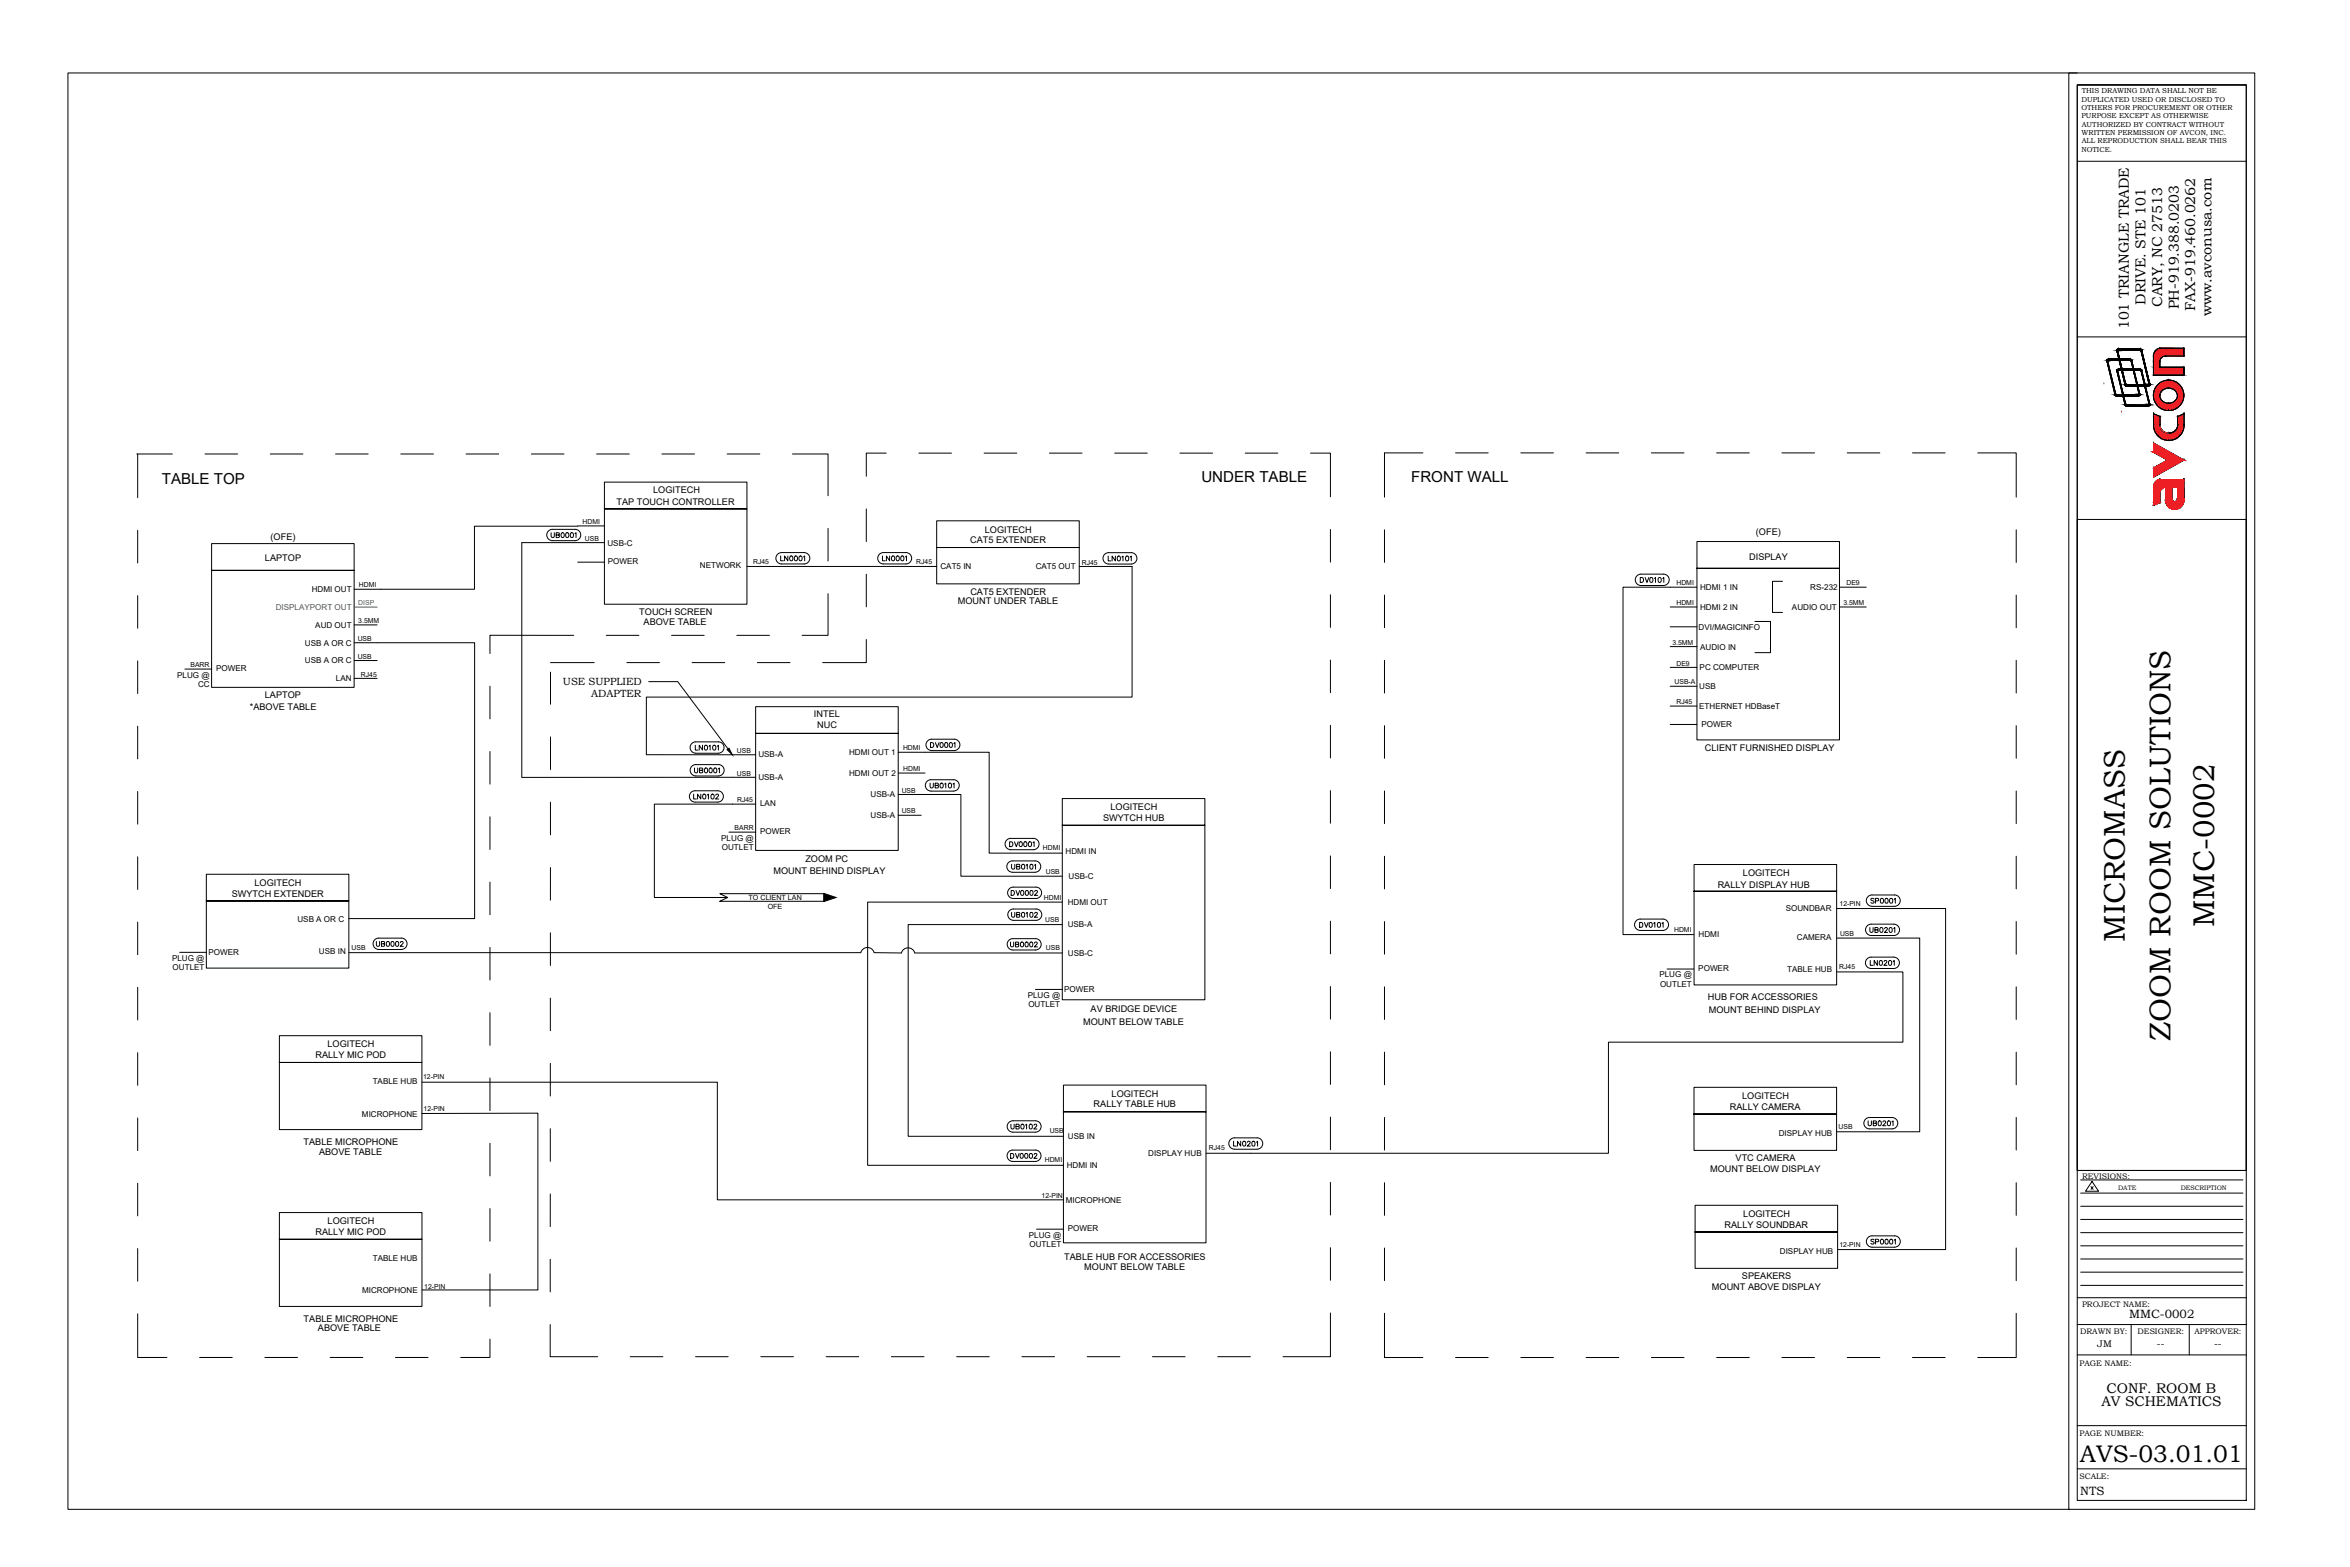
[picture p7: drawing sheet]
<svg xmlns="http://www.w3.org/2000/svg" width="914mm" height="610mm" viewBox="0 0 914 610" stroke-linecap="round" stroke-linejoin="round" font-family="sans-serif">
<defs><g id="words">
<g font-size="11.7">
<text x="861.6" y="360.7" transform="rotate(-90 861.6 360.7)">MMC-0002</text>
<text x="826.8" y="366.5" transform="rotate(-90 826.8 366.5)">MICROMASS</text>
<text x="844.5" y="404.9" transform="rotate(-90 844.5 404.9)">ZOOM ROOM SOLUTIONS</text>
</g>
<text font-size="9.3" x="809.3" y="568.9">AVS-03.01.01</text>
<g font-size="5.9">
<text x="62.9" y="188.2">TABLE TOP</text>
<text x="467.5" y="187.5">UNDER TABLE</text>
<text x="549.1" y="187.5">FRONT WALL</text>
</g>
<g font-size="5.6">
<text x="834.9" y="118.6" transform="rotate(-90 834.9 118.6)">DRIVE. STE 101</text>
<text x="841.4" y="119.4" transform="rotate(-90 841.4 119.4)">CARY, NC 27513</text>
<text x="847.8" y="120.4" transform="rotate(-90 847.8 120.4)">PH-919.388.0203</text>
<text x="854.2" y="121.1" transform="rotate(-90 854.2 121.1)">FAX-919.460.0262</text>
<text x="860.5" y="123" transform="rotate(-90 860.5 123)">www.avconusa.com</text>
<text x="828.4" y="128.1" transform="rotate(-90 828.4 128.1)">101 TRIANGLE TRADE</text>
</g>
<g font-size="5.4">
<text x="819.7" y="541.9">CONF. ROOM B</text>
<text x="817.7" y="546.8">AV SCHEMATICS</text>
</g>
<g font-size="5.3">
<text x="361.2" y="292.1">DV0001</text>
<text x="269.5" y="302">UB0001</text>
<text x="269.2" y="312.2">LN0102</text>
<text x="726.7" y="364.1">UB0201</text>
<text x="392.3" y="369.7">UB0002</text>
<text x="392.3" y="451.9">DV0002</text>
</g>
<g font-size="4.9">
<text x="213.4" y="210.3">UB0001</text>
<text x="303" y="219.4">LN0001</text>
<text x="342.5" y="219.4">LN0001</text>
<text x="430.4" y="219.4">LN0101</text>
<text x="360.9" y="307.6">UB0101</text>
<text x="391.9" y="330.6">DV0001</text>
<text x="392.6" y="339.4">UB0101</text>
<text x="392.6" y="349.6">DV0002</text>
<text x="727.1" y="352.4">SP0001</text>
<text x="392.6" y="358.1">UB0102</text>
<text x="637.1" y="361.9">DV0101</text>
<text x="145.7" y="369.4">UB0002</text>
<text x="726.7" y="376.8">LN0201</text>
<text x="392.6" y="440.3">UB0102</text>
<text x="726" y="439.2">UB0201</text>
<text x="479.1" y="447">LN0201</text>
<text x="727.1" y="485.1">SP0001</text>
</g>
<g font-size="4.7">
<text x="828.4" y="512.8">MMC-0002</text>
<text x="809.4" y="581.6">NTS</text>
</g>
<g font-size="4">
<text x="219" y="266.6">USE SUPPLIED</text>
<text x="230.1" y="271.3">ADAPTER</text>
</g>
<g font-size="3.7">
<text x="816.1" y="524">JM</text>
<text x="839.3" y="524">--</text>
<text x="861.5" y="524">--</text>
</g>
<g font-size="3.6">
<text x="254.2" y="191.9">LOGITECH</text>
<text x="239.9" y="196.5">TAP TOUCH CONTROLLER</text>
<text x="383.2" y="207.2">LOGITECH</text>
<text x="683.2" y="208.1">(OFE)</text>
<text x="105.3" y="210">(OFE)</text>
<text x="377.5" y="211.3">CAT5 EXTENDER</text>
<text x="103.1" y="218.2">LAPTOP</text>
<text x="680.6" y="217.8">DISPLAY</text>
<text x="377.6" y="231.4">CAT5 EXTENDER</text>
<text x="248.8" y="239.4">TOUCH SCREEN</text>
<text x="372.7" y="235">MOUNT UNDER TABLE</text>
<text x="250.4" y="243.3">ABOVE TABLE</text>
<text x="103" y="271.7">LAPTOP</text>
<text x="97.2" y="276">*ABOVE TABLE</text>
<text x="316.7" y="278.8">INTEL</text>
<text x="317.9" y="283.1">NUC</text>
<text x="663.3" y="292.2">CLIENT FURNISHED DISPLAY</text>
<text x="432.1" y="315.2">LOGITECH</text>
<text x="429.2" y="319.4">SWYTCH HUB</text>
<text x="313.4" y="335.3">ZOOM PC</text>
<text x="301" y="340.1">MOUNT BEHIND DISPLAY</text>
<text x="678.2" y="340.7">LOGITECH</text>
<text x="99" y="344.6">LOGITECH</text>
<text x="668.4" y="345.3">RALLY DISPLAY HUB</text>
<text x="90.1" y="348.8">SWYTCH EXTENDER</text>
<text x="664.5" y="388.8">HUB FOR ACCESSORIES</text>
<text x="424.4" y="393.8">AV BRIDGE DEVICE</text>
<text x="664.9" y="394.1">MOUNT BEHIND DISPLAY</text>
<text x="421.5" y="398.6">MOUNT BELOW TABLE</text>
<text x="127.4" y="407.5">LOGITECH</text>
<text x="122.7" y="411.6">RALLY MIC POD</text>
<text x="425.5" y="430.8">RALLY TABLE HUB</text>
<text x="432.5" y="426.7">LOGITECH</text>
<text x="673.1" y="431.7">RALLY CAMERA</text>
<text x="677.9" y="427.5">LOGITECH</text>
<text x="118.1" y="445.3">TABLE MICROPHONE</text>
<text x="124.2" y="449.3">ABOVE TABLE</text>
<text x="665.4" y="455.8">MOUNT BELOW DISPLAY</text>
<text x="675.3" y="451.8">VTC CAMERA</text>
<text x="678.3" y="473.4">LOGITECH</text>
<text x="127.5" y="476.2">LOGITECH</text>
<text x="671" y="477.6">RALLY SOUNDBAR</text>
<text x="122.7" y="480.4">RALLY MIC POD</text>
<text x="414.1" y="490">TABLE HUB FOR ACCESSORIES</text>
<text x="421.9" y="494.1">MOUNT BELOW TABLE</text>
<text x="677.8" y="497.6">SPEAKERS</text>
<text x="666.1" y="501.7">MOUNT ABOVE DISPLAY</text>
<text x="118.2" y="514.1">TABLE MICROPHONE</text>
<text x="123.7" y="518">ABOVE TABLE</text>
</g>
<g font-size="3.1">
<text x="236.4" y="212.3">USB-C</text>
<text x="236.5" y="219.4">POWER</text>
<text x="272.3" y="220.9">NETWORK</text>
<text x="365.9" y="221.5">CAT5 IN</text>
<text x="403" y="221.5">CAT5 OUT</text>
<text x="121.3" y="230.4">HDMI OUT</text>
<text x="661.5" y="229.6">HDMI 1 IN</text>
<text x="704.4" y="229.6">RS-232</text>
<text x="661.5" y="237.3">HDMI 2 IN</text>
<text x="697.3" y="237.3">AUDIO OUT</text>
<text x="122.7" y="244.2">AUD OUT</text>
<text x="661" y="245">DVI/MAGICINFO</text>
<text x="118.7" y="251.2">USB A OR C</text>
<text x="661.5" y="252.7">AUDIO IN</text>
<text x="69" y="263.6">PLUG @</text>
<text x="84.1" y="261">POWER</text>
<text x="118.7" y="258.1">USB A OR C</text>
<text x="661.3" y="260.8">PC COMPUTER</text>
<text x="77" y="267.3">CC</text>
<text x="130.7" y="265">LAN</text>
<text x="661.2" y="268.1">USB</text>
<text x="661.2" y="275.8">ETHERNET HDBaseT</text>
<text x="662" y="283">POWER</text>
<text x="330.4" y="293.8">HDMI OUT 1</text>
<text x="295.1" y="294.6">USB-A</text>
<text x="295.1" y="303.4">USB-A</text>
<text x="330.4" y="301.9">HDMI OUT 2</text>
<text x="338.7" y="310.1">USB-A</text>
<text x="295.8" y="313.5">LAN</text>
<text x="338.7" y="318.2">USB-A</text>
<text x="280.6" y="327">PLUG @</text>
<text x="295.8" y="324.4">POWER</text>
<text x="280.9" y="330.7">OUTLET</text>
<text x="414.6" y="332.4">HDMI IN</text>
<text x="415.8" y="342">USB-C</text>
<text x="415.4" y="352.1">HDMI OUT</text>
<text x="115.7" y="358.7">USB A OR C</text>
<text x="694.8" y="354.5">SOUNDBAR</text>
<text x="415.4" y="360.5">USB-A</text>
<text x="660.9" y="364.7">HDMI</text>
<text x="699.2" y="365.6">CAMERA</text>
<text x="81.1" y="371.5">POWER</text>
<text x="124.1" y="371.2">USB IN</text>
<text x="66.9" y="373.8">PLUG @</text>
<text x="67.2" y="377.5">OUTLET</text>
<text x="415.5" y="372">USB-C</text>
<text x="660.8" y="377.7">POWER</text>
<text x="645.7" y="380.3">PLUG @</text>
<text x="645.9" y="384">OUTLET</text>
<text x="695.4" y="378.3">TABLE HUB</text>
<text x="399.9" y="388.2">PLUG @</text>
<text x="414.1" y="385.9">POWER</text>
<text x="400.1" y="391.9">OUTLET</text>
<text x="145" y="421.7">TABLE HUB</text>
<text x="140.8" y="434.4">MICROPHONE</text>
<text x="415.5" y="443.1">USB IN</text>
<text x="692.1" y="441.8">DISPLAY HUB</text>
<text x="446.8" y="449.7">DISPLAY HUB</text>
<text x="415.1" y="454.2">HDMI IN</text>
<text x="810.1" y="458.5">REVISIONS:</text>
<text x="414.7" y="468">MICROPHONE</text>
<text x="415.5" y="478.9">POWER</text>
<text x="400.3" y="481.5">PLUG @</text>
<text x="400.6" y="485.2">OUTLET</text>
<text x="145" y="490.5">TABLE HUB</text>
<text x="692.6" y="487.7">DISPLAY HUB</text>
<text x="140.9" y="503.2">MICROPHONE</text>
<text x="810.1" y="508.5">PROJECT NAME:</text>
<text x="809.4" y="518.9">DRAWN BY:</text>
<text x="831.7" y="518.9">DESIGNER:</text>
<text x="853.9" y="518.9">APPROVER:</text>
<text x="809.2" y="531.4">PAGE NAME:</text>
<text x="809.2" y="558.6">PAGE NUMBER:</text>
<text x="809.2" y="575.4">SCALE:</text>
</g>
<text font-size="3.1" fill="#139b48" x="107.3" y="237.3">DISPLAYPORT OUT</text>
<g font-size="2.8">
<text x="809.9" y="39.6">DUPLICATED USED OR DISCLOSED TO</text>
<text x="810" y="36.3">THIS DRAWING DATA SHALL NOT BE</text>
<text x="809.9" y="42.8">OTHERS FOR PROCUREMENT OR OTHER</text>
<text x="809.9" y="46">PURPOSE EXCEPT AS OTHERWISE</text>
<text x="810" y="52.5">WRITTEN PERMISSION OF AVCON, INC.</text>
<text x="810" y="49.3">AUTHORIZED BY CONTRACT WITHOUT</text>
<text x="809.9" y="59">NOTICE.</text>
<text x="810" y="55.8">ALL REPRODUCTION SHALL BEAR THIS</text>
<text x="291.3" y="350.2">TO CLIENT LAN</text>
<text x="298.7" y="353.5">OFE</text>
</g>
<g font-size="2.7">
<text x="226.7" y="203.9">HDMI</text>
<text x="227.6" y="210.4">USB</text>
<text x="293.1" y="219.4">RJ45</text>
<text x="356.5" y="219.4">RJ45</text>
<text x="420.9" y="219.7">RJ45</text>
<text x="652.3" y="227.7">HDMI</text>
<text x="718.5" y="227.7">DE9</text>
<text x="139.7" y="228.5">HDMI</text>
<text x="652.3" y="235.4">HDMI</text>
<text x="717.3" y="235.4">3.5MM</text>
<text x="139.4" y="242.4">3.5MM</text>
<text x="139.2" y="249.3">USB</text>
<text x="650.7" y="250.9">3.5MM</text>
<text x="139.2" y="256.3">USB</text>
<text x="74.1" y="259.6">BARR</text>
<text x="140.4" y="263.2">RJ45</text>
<text x="652.3" y="258.9">DE9</text>
<text x="651.6" y="266.3">USB-A</text>
<text x="652.3" y="274">RJ45</text>
<text x="286.8" y="292.9">USB</text>
<text x="351.4" y="292">HDMI</text>
<text x="286.8" y="301.7">USB</text>
<text x="351.4" y="300">HDMI</text>
<text x="350.9" y="308.4">USB</text>
<text x="286.8" y="312.1">RJ45</text>
<text x="350.9" y="316.5">USB</text>
<text x="285.8" y="323">BARR</text>
<text x="405.8" y="330.9">HDMI</text>
<text x="406.9" y="339.8">USB</text>
<text x="406.1" y="350.3">HDMI</text>
<text x="715.8" y="352.4">12-PIN</text>
<text x="406.7" y="358.8">USB</text>
<text x="651.4" y="362.5">HDMI</text>
<text x="716" y="364">USB</text>
<text x="136.8" y="369.4">USB</text>
<text x="407" y="369.6">USB</text>
<text x="715.7" y="376.8">RJ45</text>
<text x="164.6" y="419.8">12-PIN</text>
<text x="164.8" y="432.3">12-PIN</text>
<text x="408.5" y="440.9">USB</text>
<text x="715.4" y="439">USB</text>
<text x="470.4" y="447.4">RJ45</text>
<text x="406.5" y="452.1">HDMI</text>
<text x="405.3" y="466">12-PIN</text>
<text x="715.7" y="484.9">12-PIN</text>
<text x="165.1" y="501.4">12-PIN</text>
</g>
<text font-size="2.7" fill="#139b48" x="139.4" y="235.5">DISP</text>
<g font-size="2.5">
<text x="824.2" y="463">DATE</text>
<text x="848.5" y="463">DESCRIPTION</text>
</g>
</g></defs>
<!-- layer: 0 -->
<g fill="none" stroke="#000" stroke-width=".39">
<path d="M235.2 187.6h55.4v10.4h-55.4h55.4v37.1h-55.4zM82.3 211.5h55.5v10.4h-55.5h55.5v45.5h-55.5zM364.5 202.6h55.4v10.4h-55.4h55.4v14.1h-55.4zM660.3 210.7h55.5v10.4h-55.5h55.5v66.7h-55.5zM294 274.9h55.5v10.4h-55.5h55.5v45.5h-55.5zM413.3 310.7h55.5v10.4h-55.5h55.5v67.8h-55.5zM659.2 336.3h55.5v10.4h-55.5h55.5v36.5h-55.5zM80.3 340.1h55.4v10.4h-55.4h55.4v26.1h-55.4zM108.7 402.9h55.5v10.4h-55.5h55.5v26.1h-55.5zM413.8 422.1h55.5v10.4h-55.5h55.5v51h-55.5zM659.2 423h55.4v10.4h-55.4h55.4v14.1h-55.4zM814 459.6l2.6 3.8h-5.1z"/>
<path d="M108.7 471.7h55.5v10.4h-55.5h55.5v26.1h-55.5zM659.6 468.9h55.4v10.4h-55.4h55.4v14.1h-55.4z"/>
</g>
<!-- layer: AV-CABLE-VIDEO -->
<path d="M224.8 204.7h-40.2v24.5h-46.8M224.8 204.6h10.4M649.9 236.1h10.4M660.3 228.4h-28.8v135.2h27.5M715.8 228.4h10.4M649.9 243.8h10.4M349.5 292.7h35.4v39.2h28.4M349.5 300.7h10.4M413.3 350.9h-75.7v102.4h76.2" fill="none" stroke="#000" stroke-width=".39"/>
<path d="M137.8 236.2h8.9" fill="none" stroke="#139b48" stroke-width=".39"/>
<!-- layer: AV-CBL-AUDIO -->
<path d="M137.8 243.1h8.9" fill="none" stroke="#000" stroke-width=".39"/>
<!-- layer: AV-CABLE-CNTRL -->
<g fill="none" stroke="#000" stroke-width=".39">
<path d="M820.4 139.8l-.5 .2-.1 .5M820.4 139.8h.1M820.4 139.8h8.5M823.7 136.6h.1M823.7 136.6l3.2 13.1-3.2-13.1M823.7 136.6l3.2 13.1M823.7 136.2h.1M824 136h.1M824 136.5l3.2 13.1-3.2-13.1M824 136.5h.1M824 136.3h.1M824 136.5l3.2 13.1"/>
<path d="M824.1 136.2h.1M824.3 135.9l-.5 .2-.1 .5M824.3 136.1l-.3 .4M824.3 136.2h.1M824.3 135.9h.1M824.3 136.2h8.5M824.3 135.9h8.5M828.9 139.8l.5 .4M828.9 139.8h.1M832.8 136.1l.3 .3M832.8 135.9l.5 .4M832.8 136.2h-8.5h8.5"/>
<path d="M832.8 136.2h.1M832.8 135.9h-8.5h8.5M832.8 135.9h.1M833 136.2h.1M833.1 136.4h.1M833.1 136.4l3.1 13.1M833.1 136h.1M833.4 136.3h.1M833.4 136.3l3.1 13.1M837.9 138.4h.1M840.4 135.5h9.4M840.4 135.4l-1.1 .5-.8 .8-.6 1.6"/>
<path d="M849.8 138.5l-7.8 .1-1.3 1-.3 1.1M849.8 138.5v-3v3M819.8 140.5h.1M819.8 140.5l3.2 13.1M820.1 140.4h.1M820.1 140.4l3.2 13.1M820.4 140l-.3 .4M820.4 140.1h.1M820.4 140.1h8.5M823 153.6h.1M823 153.6l.5 .4M823.2 153.5l.3 .2"/>
<path d="M823.3 153.5h.1M823.5 153.8h.1M823.5 154h.1M823.5 154h8.5M823.5 153.8h8.5M823.7 144.4h.1M823.7 144.4l3.2 13.1M824 144.3h.1M824 144.3l3.2 13.1M824.3 143.7l-.5 .2-.1 .5M824.3 143.9l-.3 .4M824.3 144h.1"/>
<path d="M824.3 143.7h.1M824.3 143.7h8.5M824.3 144h8.5M826.9 157.5l.5 .4M826.9 149.7l.5 .4M826.9 157.5h.1M826.9 149.7h.1M827.1 150h.1M827.1 157.4l.3 .2M827.1 149.6l.3 .2M827.2 157.4h.1M827.2 149.6h.1"/>
<path d="M827.2 149.8h.1M827.4 157.6h.1M827.4 157.9h.1M827.4 149.9h8.5h-8.5M827.4 149.9h.1M827.4 150.1h8.5h-8.5M827.4 150.1h.1M827.4 157.9h8.5M827.4 157.6h8.5M827.4 149.9h8.5M827.4 150.1h8.5M828.9 140l.3 .3"/>
<path d="M828.9 140.1h.1M829.2 140.3h.1M829.2 140.3l3.1 13.1M829.5 140.2h.1M829.5 140.2l3.1 13.1M832 153.8h.1M832 154h.1M832.3 153.4l-.3 .3M832.3 153.4h.1M832.6 153.3l-.1 .5-.5 .2M832.6 153.3h.1M832.8 143.7l.5 .4"/>
<path d="M832.8 143.9l.3 .3M832.8 144h.1M832.8 143.7h.1M833.1 144.2h.1M833.1 144.2l3.1 13.1M833.4 144.1h.1M833.4 144.1l3.1 13.1M835.9 157.6h.1M835.9 157.9h.1M835.9 149.9h.1M835.9 150.1h.1M836.1 149.8h.1"/>
<path d="M836.2 149.5l-.3 .3M836.2 157.3l-.3 .3M836.2 149.7h.1M836.2 157.3h.1M836.2 149.5h.1M836.2 149.5l-3.1-13.1 3.1 13.1M836.3 150h.1M836.5 149.4l-.1 .5-.5 .2M836.5 157.2l-.1 .5-.5 .2M836.5 149.8h.1M836.5 157.2h.1M836.5 149.4l-3.1-13.1 3.1 13.1"/>
<path d="M836.5 149.4h.1M837.9 146h11.9h-11.9M837.9 146v-7.6v7.6M837.9 153.8h.1M840.4 142.9h9.4v3.1v-3.1zM840.4 140.7v2.2v-2.2M840.4 142.9h.1M840.4 140.7h.1M840.4 153.9h.1M841.4 151.8a3.3 3.3 0 0 1 4-.5 3.3 3.3 0 0 1 1.6 3.8 3.5 3.5 0 0 1-4 1.7 3.5 3.5 0 0 1-2.5-3.5zM843.8 159.7h.1M843.8 147.9h.1"/>
<path d="M843.8 151h.1M843.8 156.9h.1M847.3 153.9h.1M849.8 153.8h.1M849.8 146h.1M849.8 142.9h.1M837.9 175.9h.1M837.9 172.4l11.9 6.6-11.9-6.6M837.9 172.4h.1M837.9 172.4v3.5M838 160.9h.1M838 160.9v4.5"/>
<path d="M838 160.9l2.5 1.2M838 165.4a5.9 5.9 0 0 0 5.9 5.9M838 165.4h.1M838 165.4v-4.5l2.5 1.2v3.3M839.7 169.6h.1M840.5 162.1h.1M840.5 162.1v3.3M840.5 165.4h.1M840.5 165.4a3.2 3.2 0 0 0 3.4 3.1M841.4 167.6h.1M843.4 179l-5.5-3.1 5.5 3.1M843.4 179h.1"/>
<path d="M843.9 168.5h.1M843.9 171.3h.1M846.4 167.6h.1M847.3 165.4a3.2 3.2 0 0 1-3.4 3.1M847.3 165.4h.1M847.3 165.4v-3.3l2.5-1.2v4.5M847.3 162.1h.1M847.3 162.1v3.3M848.1 169.6h.1M849.8 179h.1M849.8 165.4a5.9 5.9 0 0 1-5.9 5.9M849.8 165.4h.1"/>
<path d="M849.8 160.9h.1M849.8 160.9l-2.5 1.2M849.8 160.9v4.5M837.9 189.4h.1M837.9 196.6h.1M837.9 196.6v-7.2v7.2M837.9 182l5.5-3-5.5 3v3.6M837.9 182v3.6l11.9-6.6-11.9 6.6M837.9 182h.1M837.9 185.6h.1M840.4 186.5h.1M840.4 186.5h9.4"/>
<path d="M840.4 186.5l-1.1 .5-.8 .8-.6 1.6M842.6 194.6a3.6 3.6 0 0 0 3.6 3.5 3.6 3.6 0 0 0 3.6-3.5M842.6 189.6l-1.1 .3-1 1.3-.1 4.3-2.5 1.1M842.6 189.6v5v-5M845.1 189.6h2.2v4.5a1.09 1.09 0 0 1-1.1 1.1 1.09 1.09 0 0 1-1.1-1.1zM849.8 186.5h.1M849.8 186.5v8.1v-8.1M203 211.1v91.3h91M290.6 220.4h73.9M419.9 220.4h20.6v50.8h-189v22.4h33.4M137.8 250h46.9v107.4h-49M137.8 257h8.9"/>
<path d="M649.9 259.6h10.4M137.8 263.9h8.9M649.9 267h10.4M649.9 274.7h10.4M285.1 293.6h8.9M294 312.8h-39.4v36.3h28.5M349.5 309.1h24.4v31.8h39.4M349.5 317.2h9M280.1 347.7h40.5v2.9h-40.5l3-1.5zM320.6 347.7v2.9M413.3 359.7h-59.9v82.3h60.4M714.7 353.4h42.3v132.7h-42"/>
<path d="M135.7 370.6h199.2a2.7 2.7 0 0 1 2.6-2 2.7 2.7 0 0 1 2.6 2l10.7 .1a2.69 2.69 0 0 1 2.5-2 2.69 2.69 0 0 1 2.7 2h57.3M714.7 364.9h32.3v75.4h-32.4M714.7 378.1h25.7v27.3h-114.5v43.2h-156.6M164.2 433.2l45.1-.2v68.8h-45M164.2 421h114.9v45.8h134.7"/>
<circle cx="843.8" cy="153.8" r="5.9"/>
</g>
<!-- layer: AV-CABLE-AUDIO -->
<g fill="none" stroke="#000" stroke-width=".39">
<path d="M203 211.1h32.1M224.8 218.7h10.4M693.6 226.1h-3.9v12.2h3.9M715.8 236.1h10.4M649.9 251.5h10.4M682.9 241.8h6v12.1h-6M71.9 260.3h10.4M649.9 281.8h10.4M283.6 323.7h10.4M69.9 370.5h10.4M648.7 377h10.4M402.9 384.9h10.4"/>
<path d="M403.3 478.2h10.4"/>
</g>
<!-- layer: AV-TEXT -->
<g fill="none" stroke="#000" stroke-width=".39">
<path d="M215 205.9h8.8M215 210.3h8.8M304.1 215h8.8M304.1 219.4h8.8M343.7 215h8.8M343.7 219.4h8.8M431.4 215h8.8M431.4 219.4h8.8M636.9 224l1.6-.6h8.8a2.21 2.21 0 0 1 2.2 2.2 2.21 2.21 0 0 1-2.2 2.2h-8.8a2.21 2.21 0 0 1-2-1.4 2.21 2.21 0 0 1 .4-2.4zM638.2 224.7h.7a1.02 1.02 0 0 1 .6 .9 1.02 1.02 0 0 1-.6 1h-.7zM640.1 224.7l.7 1.9 .8-1.9M642.2 224.8a.93 .93 0 0 1 1.1 .6 .93 .93 0 0 1-.7 1.2l-.6-.4z"/>
<path d="M643.7 225l.5-.3v1.9M645.4 224.8a.86 .86 0 0 1 1 .8 .86 .86 0 0 1-1 .9l-.2-.8zM647 225l.4-.3v1.9M270.6 289.9v1.9h1M270.8 297.5h8.8M273.3 289.9v1.9l-1.2-1.9v1.9M274.3 290a.87 .87 0 0 1 1 .9 .87 .87 0 0 1-1 .8l-.2-.7zM275.9 290.3l.4-.4v1.9M277.6 290a.87 .87 0 0 1 1 .9 .87 .87 0 0 1-1 .8l-.3-.7zM279.1 290.3l.4-.4v1.9M279.5 288.6a2.21 2.21 0 0 1 2.2 2.2 2.21 2.21 0 0 1-2.2 2.2M279.5 288.6h-8.8a2.21 2.21 0 0 0-2.2 2.2 2.21 2.21 0 0 0 2.2 2.2h8.8"/>
<path d="M362.5 287.6h8.8M362.5 292h8.8M270.5 307.6h8.8M270.5 312h8.8M270.8 301.9h8.8M362.3 303.3h8.8M362.3 307.8h8.8M393.3 326.2h8.8M393.3 330.6h8.8M394 334.9h8.8M394 339.3h8.8M394.3 345.1h8.8"/>
<path d="M394.3 349.5h8.8M394.4 353.6h8.8M394.4 358h8.8M638.2 357.5h8.8M728.1 359.5h8.8M728.4 348.2h8.8M728.4 352.6h8.8M147.4 365h8.8M147.4 369.4h8.8M394.1 365.2h8.8M394.1 369.6h8.8M638.2 362h8.8"/>
<path d="M728.1 372.3h8.8M728.1 376.8h8.8M728.1 363.9h8.8M394.1 436h8.8M727.5 434.7h8.7M727.5 439.2h8.7M394.1 447.4h8.8M394.1 451.8h8.8M394.1 440.4h8.8M480.4 442.7h8.7M480.4 447.1h8.7M813.6 461.6l.9 1.1"/>
<path d="M814.5 461.6l-.9 1.1M728.4 480.8h8.8M728.4 485.2h8.8"/>
</g>
<!-- layer: AV-1-DASH -->
<g fill="none" stroke="#000" stroke-width=".39">
<path d="M53.2 176.6h13.9M53.6 176.6v17M79.8 176.6h12.7M105.2 176.6h12.7M130.6 176.6h12.7M156 176.6h12.7M181.4 176.6h12.7M206.8 176.6h12.7M232.2 176.6h12.7M257.6 176.6h12.7M283 176.6h12.7M308.4 176.6h13.8v16.2"/>
<path d="M344.8 176.3h-7.7v9M357.5 176.3h12.7M382.9 176.3h12.7M408.3 176.3h12.7M433.7 176.3h12.7M459.1 176.3h12.7M484.5 176.3h12.7M509.9 176.3h7.8v17M553.7 176.2h-15v17.2M566.4 176.2h12.7M591.8 176.2h12.7M617.2 176.2h12.7"/>
<path d="M642.6 176.2h12.7M668 176.2h12.7M693.4 176.2h12.7M718.8 176.2h12.7M744.2 176.2h12.7M769.6 176.2h14.9v17.2M337.1 198v12.7M53.6 206.3v12.7M322.2 205.5v12.7M517.7 206v12.7M538.7 206.1v12.7M784.5 206.1v12.7"/>
<path d="M53.6 231.7v12.7M322.2 230.9v16.3h-10.1M337.1 223.4v12.7M517.7 231.4v12.7M538.7 231.5v12.7M784.5 231.5v12.7M53.6 257.1v12.7M214.2 257.8h17M223.2 247.2l-32.6-.1v7.2M235.9 247.2h12.7M243.9 257.8h12.7M261.3 247.2h12.7"/>
<path d="M269.3 257.8h12.7M286.7 247.2h12.7M294.7 257.8h12.7M337.1 248.8v9h-17M517.7 256.8v12.7M538.7 256.9v12.7M784.5 256.9v12.7M190.6 267v12.7M214.2 261.5v12.5M53.6 282.5v12.7M190.6 292.4v12.7M214.2 286.7v12.7"/>
<path d="M517.7 282.2v12.7M538.7 282.3v12.7M784.5 282.3v12.7M53.6 307.9v12.7M190.6 317.8v12.7M214.2 312.1v12.7M517.7 307.6v12.7M538.7 307.7v12.7M784.5 307.7v12.7M53.6 333.3v12.7M214.2 337.5v12.7M517.7 333v12.7"/>
<path d="M538.7 333.1v12.7M784.5 333.1v12.7M53.6 358.7v12.7M190.6 343.2v12.7M517.7 358.4v12.7M538.7 358.5v12.7M784.5 358.5v12.7M190.6 368.6v12.7M214.2 362.9v12.7M53.6 384.1v12.7M190.6 394v12.7M214.1 388.3v12.7"/>
<path d="M517.7 383.8v12.7M538.7 383.9v12.7M784.5 383.9v12.7M53.6 409.5v12.7M190.6 419.4v12.7M214.1 413.7v12.7M517.7 409.2v12.7M538.7 409.3v12.7M784.5 409.3v12.7M53.6 434.9v12.7M214.1 439.1v12.7M517.7 434.6v12.7"/>
<path d="M538.7 434.7v12.7M784.5 434.7v12.7M190.6 444.8v12.7M517.7 460v12.7M53.6 460.3v12.7M190.6 470.2v12.7M214.1 464.5v12.7M538.7 460.1v12.7M784.5 460.1v12.7M53.6 485.7v12.7M190.6 495.6v12.7M214.1 489.9v12.7"/>
<path d="M517.7 485.4v12.7M538.7 485.5v12.7M784.5 485.5v12.7M53.6 511.1v17h11.4M214.1 515.3v12.5h18.4M517.7 510.8v17h-18.5M538.7 510.9v17.2h15M784.5 510.9v17.2h-14.9M77.7 528.1h12.7M103.1 528.1h12.7M128.5 528.1h12.7M153.9 528.1h12.7"/>
<path d="M190.6 521v7.1h-11.3M245.2 527.8h12.7M270.6 527.8h12.7M296 527.8h12.7M321.4 527.8h12.7M346.8 527.8h12.7M372.2 527.8h12.7M397.6 527.8h12.7M423 527.8h12.7M448.4 527.8h12.7M473.8 527.8h12.7M566.4 528.1h12.7"/>
<path d="M591.8 528.1h12.7M617.2 528.1h12.7M642.6 528.1h12.7M668 528.1h12.7M693.4 528.1h12.7M718.8 528.1h12.7M744.2 528.1h12.7"/>
</g>
<!-- layer: AV-CABLE-CNTRL -->
<g fill="#000" stroke="#000" stroke-width=".39">
<path d="M320.6 347.6l4.7 1.5-4.7 1.6z"/>
<circle cx="819.9" cy="140" r=".11"/>
<circle cx="820.4" cy="139.8" r=".11"/>
<circle cx="823.7" cy="136.6" r=".11"/>
<circle cx="824" cy="136.5" r=".11"/>
<circle cx="829.2" cy="139.9" r=".11"/>
<circle cx="832.8" cy="135.9" r=".11"/>
<circle cx="832.8" cy="136.2" r=".11"/>
<circle cx="838.7" cy="136.5" r=".11"/>
<circle cx="840.4" cy="135.5" r=".11"/>
<circle cx="841.1" cy="139.2" r=".11"/>
<circle cx="842.6" cy="138.5" r=".11"/>
<circle cx="849.8" cy="135.5" r=".11"/>
<circle cx="849.8" cy="138.5" r=".11"/>
<circle cx="820.1" cy="140.2" r=".11"/>
<circle cx="823.2" cy="153.9" r=".11"/>
<circle cx="823.3" cy="153.7" r=".11"/>
<circle cx="823.8" cy="143.9" r=".11"/>
<circle cx="824" cy="144.1" r=".11"/>
<circle cx="824.3" cy="143.7" r=".11"/>
<circle cx="827.1" cy="157.8" r=".11"/>
<circle cx="827.2" cy="157.6" r=".11"/>
<circle cx="827.4" cy="149.9" r=".11"/>
<circle cx="827.4" cy="150.1" r=".11"/>
<circle cx="829.1" cy="140.1" r=".11"/>
<circle cx="832" cy="153.8" r=".11"/>
<circle cx="832.3" cy="153.6" r=".11"/>
<circle cx="832.5" cy="153.8" r=".11"/>
<circle cx="833" cy="144" r=".11"/>
<circle cx="833.1" cy="143.8" r=".11"/>
<circle cx="835.9" cy="157.7" r=".11"/>
<circle cx="836.2" cy="157.5" r=".11"/>
<circle cx="836.2" cy="149.5" r=".11"/>
<circle cx="836.4" cy="157.7" r=".11"/>
<circle cx="836.5" cy="149.4" r=".11"/>
<circle cx="837.9" cy="146" r=".11"/>
<circle cx="840.4" cy="142.9" r=".11"/>
<circle cx="840.4" cy="140.7" r=".11"/>
<circle cx="840.5" cy="165.4" r=".11"/>
<circle cx="843.9" cy="171.3" r=".11"/>
<circle cx="847.3" cy="165.4" r=".11"/>
<circle cx="837.9" cy="196.6" r=".11"/>
<circle cx="838.7" cy="187.6" r=".11"/>
<circle cx="840.4" cy="186.5" r=".11"/>
<circle cx="840.4" cy="195.5" r=".11"/>
<circle cx="840.4" cy="191.8" r=".11"/>
<circle cx="841.1" cy="190.2" r=".11"/>
<circle cx="842.6" cy="194.6" r=".11"/>
<circle cx="842.6" cy="189.6" r=".11"/>
<circle cx="844.4" cy="197.7" r=".11"/>
<circle cx="845.1" cy="189.6" r=".11"/>
<circle cx="845.1" cy="194.1" r=".11"/>
<circle cx="845.6" cy="195.1" r=".11"/>
<circle cx="846.7" cy="195.1" r=".11"/>
<circle cx="847.3" cy="189.6" r=".11"/>
<circle cx="847.3" cy="194.1" r=".11"/>
<circle cx="848" cy="197.7" r=".11"/>
<circle cx="849.8" cy="194.6" r=".11"/>
</g>
<!-- layer: AV-NOTE -->
<path d="M282.9 291.6l.8-.5 1.2 2.5z" fill="#000" stroke="#000" stroke-width=".39"/>
<path d="M252.4 265.2h11.3l19.6 26.2" fill="none" stroke="#000" stroke-width=".39"/>
<!-- layer: AV-CABLE-CNTRL -->
<g fill="#ed1f24" stroke="#ed1f24" stroke-width=".39">
<path d="M843.2 147.9h1.3z"/>
<path d="M842.5 159.6h2.7z"/>
<path d="M838 160.9l2.5 1.2h-2.5z"/>
<path d="M844.4 168.5h4.6z"/>
<path d="M843.2 171.3h1.4z"/>
<path d="M837.9 172.4l6.4 3.5h-6.4z"/>
<path d="M843.4 179h6.4l-5.5 3z"/>
<path d="M837.9 196.1h1.1l-1.1 .5z"/>
<path d="M840.4 135.5l9.4 .1zM840 135.6h9.8z"/>
<path d="M840 135.6l9.8 .2zM839.6 135.8h10.2z"/>
<path d="M839.6 135.8l10.2 .2v-.2zM839.2 136l.4-.2 10.2 .2z"/>
<path d="M839.2 136l10.6 .3v-.3zM838.8 136.3l.4-.3 10.6 .3z"/>
<path d="M838.8 136.3l11 .4v-.4zM838.8 136.3l11 .4h-11.3z"/>
<path d="M838.5 136.7l11.3 .4v-.4zM838.5 136.7l11.3 .4h-11.5z"/>
<path d="M838.3 137.1l11.5 .4v-.4zM838.3 137.1l11.5 .4h-11.7z"/>
<path d="M838.1 137.5l11.7 .4v-.4zM838.1 137.5l11.7 .4h-11.8z"/>
<path d="M838 137.9l11.8 .5v-.5zM838 137.9l11.8 .5h-11.9z"/>
<path d="M837.9 138.4l11.9 .1zM837.9 138.4l11.9 .1z"/>
<path d="M837.9 138.5h4.7zM837.9 138.5l4.3 .1z"/>
<path d="M837.9 138.6h4.3zM837.9 138.6h3.9z"/>
<path d="M837.9 138.6h3.9zM837.9 138.6l3.6 .2z"/>
<path d="M837.9 138.8l3.3 .2 .3-.2zM837.9 138.8l3.3 .2h-3.3z"/>
<path d="M837.9 139l3 .3 .3-.3zM837.9 139l3 .3h-3z"/>
<path d="M837.9 139.3l2.8 .3 .2-.3zM837.9 139.3l2.8 .3h-2.8z"/>
<path d="M837.9 139.6l2.6 .4 .2-.4zM837.9 139.6l2.6 .4h-2.6z"/>
<path d="M837.9 140l2.5 .3 .1-.3zM837.9 140l2.5 .3h-2.5z"/>
<path d="M837.9 140.3l2.5 .4v-.4zM837.9 140.3l2.5 .4h-2.5z"/>
<path d="M837.9 140.7l2.5 2.2v-2.2zM837.9 140.7l2.5 2.2h-2.5z"/>
<path d="M837.9 142.9l11.9 3.1v-3.1zM837.9 142.9l11.9 3.1h-11.9z"/>
<path d="M843.2 147.9l2 .1zM842.5 148h2.7z"/>
<path d="M842.5 148l3.4 .2zM841.8 148.2h4.1z"/>
<path d="M841.8 148.2l4.7 .3-.6-.3zM841.2 148.5l.6-.3 4.7 .3z"/>
<path d="M841.2 148.5l5.9 .3-.6-.3zM840.6 148.8l.6-.3 5.9 .3z"/>
<path d="M840.6 148.8l7 .5-.5-.5zM840 149.3l.6-.5 7 .5z"/>
<path d="M840 149.3l8.1 .4-.5-.4zM839.5 149.7l.5-.4 8.1 .4z"/>
<path d="M839.5 149.7l9.1 .6-.5-.6zM839.5 149.7l9.1 .6h-9.5z"/>
<path d="M839.1 150.3l9.9 .5-.4-.5zM839.1 150.3l9.9 .5h-10.3z"/>
<path d="M838.7 150.8l10.3 .2zM838.7 150.8l10.3 .2z"/>
<path d="M843.8 151h5.3zM843.8 151h5.3z"/>
<path d="M838.6 151h5.2zM838.6 151h4.7z"/>
<path d="M844.4 151l4.7 .1zM844.4 151l4.7 .1z"/>
<path d="M838.6 151h4.7zM838.6 151l4.2 .1z"/>
<path d="M844.9 151.1l4.3 .2zM844.9 151.1l4.3 .2z"/>
<path d="M838.6 151.1h4.2zM838.6 151.1l3.7 .2h-3.8z"/>
<path d="M845.4 151.3l3.9 .1zM845.4 151.3l3.9 .1z"/>
<path d="M838.5 151.3h3.8zM838.5 151.3l3.5 .1z"/>
<path d="M845.7 151.4l3.6 .2zM845.7 151.4l3.6 .2z"/>
<path d="M838.4 151.4h3.6zM838.4 151.4l3.4 .2z"/>
<path d="M845.9 151.6l3.5 .2-.1-.2zM845.9 151.6l3.5 .2h-3.1z"/>
<path d="M838.4 151.6l3 .2 .4-.2zM838.4 151.6l3 .2h-3.2z"/>
<path d="M846.3 151.8l3.2 .3-.1-.3zM846.3 151.8l3.2 .3h-3z"/>
<path d="M838.2 151.8l3 .3 .2-.3zM838.2 151.8l3 .3h-3z"/>
<path d="M846.5 152.1l3 .1zM846.5 152.1l3 .1z"/>
<path d="M838.2 152.1h3zM838.2 152.1l2.9 .1z"/>
<path d="M846.6 152.2l3 .4-.1-.4zM846.6 152.2l3 .4h-2.7z"/>
<path d="M838.1 152.2l2.7 .4 .3-.4zM838.1 152.2l2.7 .4h-2.7z"/>
<path d="M846.9 152.6l2.8 .2zM846.9 152.6l2.8 .2z"/>
<path d="M838.1 152.6h2.7zM838.1 152.6l2.6 .2z"/>
<path d="M847 152.8l2.7 .2v-.2zM847 152.8l2.7 .2h-2.6z"/>
<path d="M838 152.8l2.6 .2 .1-.2zM838 152.8l2.6 .2h-2.6z"/>
<path d="M847.1 153l2.7 .5-.1-.5zM847.1 153l2.7 .5h-2.6z"/>
<path d="M838 153l2.5 .5 .1-.5zM838 153l2.5 .5h-2.6z"/>
<path d="M847.2 153.5h2.6zM847.2 153.5h2.6z"/>
<path d="M837.9 153.5h2.6zM837.9 153.5h2.5z"/>
<path d="M847.2 153.5l2.6 .4v-.4zM847.2 153.5l2.6 .4h-2.5z"/>
<path d="M837.9 153.5l2.5 .4v-.4zM837.9 153.5l2.5 .4h-2.5z"/>
<path d="M847.3 153.9l2.5 .2zM847.3 153.9l2.5 .2z"/>
<path d="M837.9 153.9l2.5 .2zM837.9 153.9l2.5 .2z"/>
<path d="M847.3 154.1l2.4 .3 .1-.3zM847.3 154.1l2.4 .3h-2.5z"/>
<path d="M837.9 154.1l2.5 .3v-.3zM837.9 154.1l2.5 .3h-2.4z"/>
<path d="M847.2 154.4l2.5 .4v-.4zM847.2 154.4l2.5 .4h-2.6z"/>
<path d="M838 154.4l2.6 .4-.2-.4zM838 154.4l2.6 .4h-2.6z"/>
<path d="M847.1 154.8h2.6zM847.1 154.8l2.6 .1z"/>
<path d="M838 154.8l2.6 .1zM838 154.8l2.6 .1z"/>
<path d="M847.1 154.9l2.5 .4 .1-.4zM847.1 154.9l2.5 .4h-2.7z"/>
<path d="M838 154.9l2.8 .4-.2-.4zM838 154.9l2.8 .4h-2.7z"/>
<path d="M846.9 155.3h2.7zM846.9 155.3l2.6 .2h-2.7z"/>
<path d="M838.1 155.3l2.8 .2zM838.1 155.3l2.8 .2z"/>
<path d="M846.8 155.5h2.7zM846.8 155.5l2.6 .2h-2.8z"/>
<path d="M838.2 155.5l2.9 .2zM838.2 155.5l2.9 .2z"/>
<path d="M846.6 155.7l2.7 .3 .1-.3zM846.6 155.7l2.7 .3h-3z"/>
<path d="M838.2 155.7l3.2 .3-.3-.3zM838.2 155.7l3.2 .3h-3z"/>
<path d="M846.3 156h3zM846.1 156.1h3.2z"/>
<path d="M838.4 156l3.1 .1zM838.4 156l3.1 .1z"/>
<path d="M846.1 156.1h3.2zM845.9 156.3h3.3z"/>
<path d="M838.4 156.1l3.4 .2zM838.4 156.1l3.4 .2z"/>
<path d="M845.9 156.3l3.2 .3 .1-.3zM845.4 156.6l.5-.3 3.2 .3z"/>
<path d="M838.5 156.3l3.8 .3-.5-.3zM838.5 156.3l3.8 .3h-3.7z"/>
<path d="M845.4 156.6h3.7zM844.9 156.8h4.1z"/>
<path d="M838.6 156.6l4.2 .2zM838.6 156.6l4.2 .2z"/>
<path d="M844.9 156.8h4.1zM844.9 156.8h4.1z"/>
<path d="M838.7 156.8h4.1zM838.7 156.8h4.1z"/>
<path d="M844.9 156.8h4.1zM844.4 156.9h4.5z"/>
<path d="M838.7 156.8l4.6 .1zM838.7 156.8l4.6 .1z"/>
<path d="M844.4 156.9h4.5zM843.8 156.9h5.1z"/>
<path d="M838.8 156.9h5zM838.8 156.9h5z"/>
<path d="M838.8 156.9l9.8 .4 .3-.4zM838.8 156.9l9.8 .4h-9.5z"/>
<path d="M839.1 157.3l9 .6 .5-.6zM839.1 157.3l9 .6h-8.6z"/>
<path d="M839.5 157.9l8.1 .4 .5-.4zM839.5 157.9l8.1 .4h-7.6z"/>
<path d="M840 158.3l7.1 .5 .5-.5zM840 158.3l7.1 .5h-6.5z"/>
<path d="M840.6 158.8l5.9 .3 .6-.3zM840.6 158.8l5.9 .3h-5.3z"/>
<path d="M841.2 159.1l4.7 .3 .6-.3zM841.2 159.1l4.7 .3h-4.1z"/>
<path d="M841.8 159.4h4.1zM841.8 159.4l3.4 .2z"/>
<path d="M842.5 159.6l2 .1zM843.2 159.7h1.3z"/>
<path d="M849.8 160.9v1.2zM847.3 162.1l2.5-1.2v1.2z"/>
<path d="M838 162.1h2.5zM838 162.1h2.5z"/>
<path d="M847.3 162.1l2.5 3.3v-3.3zM847.3 162.1l2.5 3.3h-2.5z"/>
<path d="M847.3 165.4h2.5zM847.3 165.4h2.5z"/>
<path d="M838 162.1l2.5 3.3v-3.3zM838 162.1l2.5 3.3h-2.5zM838 165.4h2.5zM838 165.4h2.5z"/>
<path d="M847.3 165.4l2.5 .4v-.4zM847.3 165.4l2.5 .4h-2.5z"/>
<path d="M838 165.4l2.5 .4v-.4zM838 165.4l2.5 .4h-2.5z"/>
<path d="M847.3 165.8l2.5 .3v-.3zM847.3 165.8l2.5 .3h-2.5z"/>
<path d="M838 165.8l2.5 .3v-.3zM838 165.8l2.5 .3h-2.5z"/>
<path d="M847.3 166.1h2.5zM847.3 166.1l2.5 .2h-2.6z"/>
<path d="M838 166.1l2.6 .2zM838 166.1l2.6 .2z"/>
<path d="M847.2 166.3l2.5 .4 .1-.4zM847.2 166.3l2.5 .4h-2.6z"/>
<path d="M838.1 166.3l2.6 .4-.1-.4zM838.1 166.3l2.6 .4h-2.6z"/>
<path d="M847.1 166.7h2.6zM847.1 166.7h2.6z"/>
<path d="M838.1 166.7l2.7 .1zM838.1 166.7l2.7 .1z"/>
<path d="M847 166.7l2.6 .4 .1-.4zM847 166.7l2.6 .4h-2.7z"/>
<path d="M838.1 166.8l2.9 .3-.2-.3zM838.1 166.8l2.9 .3h-2.8z"/>
<path d="M846.9 167.1l2.6 .3 .1-.3zM846.9 167.1l2.6 .3h-2.9z"/>
<path d="M838.2 167.1l3 .3-.2-.3zM838.2 167.1l3 .3h-2.9z"/>
<path d="M846.6 167.4h2.9zM846.6 167.4h2.9z"/>
<path d="M838.3 167.4h2.9zM838.3 167.4h2.9z"/>
<path d="M846.6 167.4l2.7 .3 .2-.3zM846.2 167.7l.4-.3 2.7 .3z"/>
<path d="M838.3 167.4l3.3 .4-.4-.4zM838.3 167.4l3.3 .4h-3.1z"/>
<path d="M846.2 167.7l3 .3 .1-.3zM845.9 168l.3-.3 3 .3z"/>
<path d="M838.5 167.8l3.4 .2-.3-.2zM838.5 167.8l3.4 .2h-3.3z"/>
<path d="M845.9 168h3.3zM845.8 168h3.4z"/>
<path d="M838.6 168h3.4zM838.6 168h3.4z"/>
<path d="M845.8 168l3.3 .2 .1-.2zM845.4 168.2l.4-.2 3.3 .2z"/>
<path d="M838.6 168l3.8 .2zM838.6 168l3.8 .2h-3.7z"/>
<path d="M845.4 168.2h3.7zM844.9 168.4h4.1z"/>
<path d="M838.7 168.2l4.2 .2zM838.7 168.2l4.2 .2z"/>
<path d="M844.9 168.4h4.1zM844.4 168.5h4.6zM844.4 168.5h4.6z"/>
<path d="M838.8 168.4l4.6 .1zM838.8 168.4l4.6 .1z"/>
<path d="M844.4 168.5h4.6zM843.9 168.5h5.1z"/>
<path d="M838.9 168.5h5zM838.9 168.5h5z"/>
<path d="M838.9 168.5h10.1zM838.9 168.5l10 .1z"/>
<path d="M838.9 168.6h10zM838.9 168.6h10z"/>
<path d="M838.9 168.6l9.7 .5 .3-.5zM838.9 168.6l9.7 .5h-9.3z"/>
<path d="M839.3 169.1h9.3zM839.3 169.1h9.2z"/>
<path d="M839.3 169.1l8.8 .5 .4-.5zM839.3 169.1l8.8 .5h-8.4z"/>
<path d="M839.7 169.6h8.4zM839.7 169.6h8.4z"/>
<path d="M839.7 169.6l7.9 .4 .5-.4zM839.7 169.6l7.9 .4h-7.4z"/>
<path d="M840.2 170l7.4 .1zM840.2 170l7.4 .1z"/>
<path d="M840.2 170.1l6.9 .3 .5-.3zM840.2 170.1l6.9 .3h-6.3z"/>
<path d="M840.8 170.4h6.2zM840.8 170.4h6.3z"/>
<path d="M840.8 170.4l5.7 .4 .5-.4zM840.8 170.4l5.7 .4h-5.2zM841.3 170.8h5.2zM841.3 170.8h5.2z"/>
<path d="M841.3 170.8l4.6 .2 .6-.2zM841.3 170.8l4.6 .2h-4zM841.9 171h4zM841.9 171h4z"/>
<path d="M841.9 171h4zM841.9 171l3.3 .2z"/>
<path d="M842.6 171.2h2.6zM842.6 171.2h2.6z"/>
<path d="M842.6 171.2h2.6zM842.6 171.2l2 .1z"/>
<path d="M843.2 171.3h1.4zM843.3 171.3h1.3z"/>
<path d="M837.9 175.9l11.9 3.1-5.5-3.1zM837.9 175.9l11.9 3.1h-6.4z"/>
<path d="M837.9 182h6.4l-.9-3zM837.9 182h6.4l-6.4 3.6z"/>
<path d="M840.4 186.5l9.4 .1zM840 186.6h9.8z"/>
<path d="M840 186.6l9.8 .2zM839.6 186.8h10.2z"/>
<path d="M839.6 186.8l10.2 .3v-.3zM839.2 187.1l.4-.3 10.2 .3z"/>
<path d="M839.2 187.1l10.6 .3v-.3zM838.9 187.4l.3-.3 10.6 .3z"/>
<path d="M838.9 187.4l10.9 .3v-.3zM838.9 187.4l10.9 .3h-11.3z"/>
<path d="M838.5 187.7l11.3 .4v-.4zM838.5 187.7l11.3 .4h-11.5z"/>
<path d="M838.3 188.1l11.5 .4v-.4zM838.3 188.1l11.5 .4h-11.7z"/>
<path d="M838.1 188.5l11.7 .5v-.5zM838.1 188.5l11.7 .5h-11.8z"/>
<path d="M838 189l11.8 .4v-.4zM838 189l11.8 .4h-11.9z"/>
<path d="M837.9 189.4l11.9 .2zM837.9 189.4l11.9 .2z"/>
<path d="M837.9 189.6h4.7zM837.9 189.6h4.3z"/>
<path d="M837.9 189.6h4.3zM837.9 189.6l4 .1z"/>
<path d="M837.9 189.7h4zM837.9 189.7l3.6 .2z"/>
<path d="M837.9 189.9l3.3 .2 .3-.2zM837.9 189.9l3.3 .2h-3.3z"/>
<path d="M837.9 190.1l3.1 .3 .2-.3zM837.9 190.1l3.1 .3h-3.1z"/>
<path d="M837.9 190.4l2.8 .3 .3-.3zM837.9 190.4l2.8 .3h-2.8z"/>
<path d="M837.9 190.7l2.7 .3 .1-.3zM837.9 190.7l2.7 .3h-2.7z"/>
<path d="M837.9 191l2.6 .4 .1-.4zM837.9 191l2.6 .4h-2.6z"/>
<path d="M837.9 191.4l2.5 .4 .1-.4zM837.9 191.4l2.5 .4h-2.5z"/>
<path d="M847.3 189.6l2.5 4.5v-4.5zM847.3 189.6l2.5 4.5h-2.5z"/>
<path d="M842.6 189.6l2.5 4.5v-4.5zM842.6 189.6l2.5 4.5h-2.5z"/>
<path d="M847.3 194.1l2.5 .2v-.2zM847.3 194.1l2.5 .2h-2.5z"/>
<path d="M842.6 194.1l2.5 .2v-.2zM842.6 194.1l2.5 .2h-2.5z"/>
<path d="M847.3 194.3l2.5 .2zM847.3 194.3l2.5 .2h-2.6z"/>
<path d="M842.6 194.3l2.6 .2zM842.6 194.3l2.6 .2z"/>
<path d="M847.2 194.5l2.6 .1zM847.2 194.5l2.6 .1z"/>
<path d="M842.6 194.5l2.6 .1zM842.6 194.5l2.6 .1z"/>
<path d="M847.2 194.6l2.6 .1zM847.2 194.6l2.6 .1z"/>
<path d="M842.6 194.6l2.7 .1zM842.6 194.6l2.7 .1z"/>
<path d="M847.1 194.7h2.7zM847.1 194.7l2.7 .1h-2.8z"/>
<path d="M842.6 194.7l2.8 .1zM842.6 194.7l2.8 .1z"/>
<path d="M847 194.8l2.8 .2zM846.9 195h2.9z"/>
<path d="M842.6 194.8l2.9 .2zM842.6 194.8l2.9 .2z"/>
<path d="M846.9 195h2.9zM846.7 195.1h3z"/>
<path d="M842.6 195l3.1 .1zM842.6 195l3.1 .1z"/>
<path d="M846.7 195.1h3zM846.6 195.1h3.1z"/>
<path d="M842.6 195.1h3.2zM842.6 195.1h3.2z"/>
<path d="M846.6 195.1l3.1 .1zM846.5 195.2h3.2z"/>
<path d="M842.6 195.1l3.3 .1zM842.6 195.1l3.3 .1z"/>
<path d="M846.5 195.2h3.2zM846.3 195.2h3.4z"/>
<path d="M842.7 195.2h3.4zM842.7 195.2h3.4z"/>
<path d="M837.9 191.8l2.5 3.7v-3.7zM837.9 191.8l2.5 3.7h-2.5z"/>
<path d="M842.7 195.2l6.9 .4 .1-.4zM842.7 195.2l6.9 .4h-6.8z"/>
<path d="M842.8 195.6l6.6 .5 .2-.5zM842.8 195.6l6.6 .5h-6.4z"/>
<path d="M837.9 195.5l1.1 .6 1.4-.6zM837.9 195.5l1.1 .6h-1.1z"/>
<path d="M843 196.1l6.2 .5 .2-.5zM843 196.1l6.2 .5h-6z"/>
<path d="M843.2 196.6l5.6 .4 .4-.4zM843.2 196.6l5.6 .4h-5.2z"/>
<path d="M843.6 197l4.8 .4 .4-.4zM843.6 197l4.8 .4h-4.4z"/>
<path d="M844 197.4l4 .3 .4-.3zM844 197.4l4 .3h-3.6z"/>
<path d="M844.4 197.7l3.1 .2 .5-.2zM844.4 197.7l3.1 .2h-2.6z"/>
<path d="M844.9 197.9h2.6zM844.9 197.9l2.1 .2z"/>
<path d="M845.4 198.1h1.6zM845.4 198.1h1.1z"/>
</g>
<path d="M818.6 149.3h.1M825.5 160.3h.1M840.5 165.4a3.2 3.2 0 0 0 3.4 3.1" fill="none" stroke="#ed1f24" stroke-width=".39"/>
<!-- layer: 0 -->
<g fill="#000" stroke="#000" stroke-width=".39">
<path d="M823.7 136.4h.3zM823.7 136.4h.3z"/>
<path d="M823.7 136.4h.3zM823.7 136.4h.3z"/>
<path d="M823.7 136.4l.3 .1zM823.7 136.4l.3 .1z"/>
<path d="M823.7 136.5h.3zM823.7 136.5h.3z"/>
<path d="M823.7 136.5h.3zM823.7 136.5h.3z"/>
<path d="M823.7 136.5l.3 .1zM823.7 136.5l.3 .1z"/>
<path d="M823.7 136.3h.3zM823.7 136.3l.3 .1z"/>
<path d="M823.7 136.6l1.1 3.2-.8-3.2zM823.7 136.6l1.1 3.2h-.3z"/>
<path d="M823.7 136.3h.3zM823.7 136.3h.3z"/>
<path d="M823.7 136.2h.4zM823.7 136.2l.3 .1zM823.7 136.3h.3zM823.7 136.3h.3z"/>
<path d="M823.8 136.2h.3zM823.8 136.2h.3z"/>
<path d="M823.8 136.2h.4zM823.8 136.2h.3z"/>
<path d="M823.8 136.2h.4zM823.8 136.2h.5z"/>
<path d="M823.8 136.2h.4zM823.8 136.2h.4zM823.8 136.2h.4zM823.8 136.2h.4z"/>
<path d="M820.4 139.8h4.1zM820.3 139.8h4.2z"/>
<path d="M820.3 139.8h4.2zM820.2 139.8h4.3z"/>
<path d="M820.2 139.8h4.3zM820.1 139.8h4.4z"/>
<path d="M820.1 139.8l4.4 .1zM820 139.9h4.5z"/>
<path d="M820 139.9l4.5 .1zM820 139.9l4.5 .1z"/>
<path d="M819.9 140h4.6zM819.9 140h4.6z"/>
<path d="M824.5 139.8h.3zM824.5 139.8h.3z"/>
<path d="M824.5 139.8l.3 .2zM824.5 139.8l.3 .2z"/>
<path d="M824.8 139.8h4.2zM824.8 139.8h4.2z"/>
<path d="M824.8 139.8h4.2zM824.8 139.8h4.2z"/>
<path d="M824.8 139.8h4.3zM824.8 139.8h4.3z"/>
<path d="M824.8 139.8l4.4 .1zM824.8 139.8l4.4 .1z"/>
<path d="M824.8 139.9h4.5zM824.8 139.9h4.5z"/>
<path d="M824.8 139.9l4.6 .1zM824.8 139.9l4.6 .1z"/>
<path d="M824.3 135.9h8.6zM824.2 135.9h8.7z"/>
<path d="M824.2 135.9h8.7zM824.2 135.9h8.7z"/>
<path d="M824.2 135.9h8.8zM824.1 135.9h8.9z"/>
<path d="M824.1 135.9h8.9zM824.1 135.9h8.9z"/>
<path d="M824.1 135.9l9 .1zM824 136h9.1z"/>
<path d="M824 136h9.1zM824 136h9.1z"/>
<path d="M824 136h9.2zM823.9 136h9.3z"/>
<path d="M823.9 136h9.3zM823.9 136h9.3z"/>
<path d="M823.9 136l9.3 .1zM823.9 136l9.3 .1z"/>
<path d="M823.8 136.1h9.5zM823.8 136.1h9.5z"/>
<path d="M823.8 136.1l9.5 .1zM823.8 136.1l9.5 .1z"/>
<path d="M832.8 136.2h.5zM832.8 136.2h.5z"/>
<path d="M832.8 136.2h.5zM832.8 136.2h.5z"/>
<path d="M832.9 136.2h.4zM832.9 136.2h.4zM833 136.2h.3zM833 136.2h.3z"/>
<path d="M833 136.2h.3zM833 136.2h.3z"/>
<path d="M833 136.2l.3 .1zM833 136.2l.3 .1z"/>
<path d="M833 136.3h.4zM833 136.3h.4z"/>
<path d="M833.1 136.3h.3zM833.1 136.3h.3z"/>
<path d="M833.1 136.3l.3 .1zM833.1 136.3l.3 .1z"/>
<path d="M833.1 136.4l3.4 13-3.1-13zM833.1 136.4l3.4 13h-.3z"/>
<path d="M819.8 140.4h.3zM819.8 140.4h.3z"/>
<path d="M819.8 140.3h.3zM819.8 140.3h.3z"/>
<path d="M819.8 140.3h.3zM819.8 140.3h.3z"/>
<path d="M819.8 140.3h.3zM819.8 140.3l.3 .1z"/>
<path d="M819.8 140.4h.3zM819.8 140.4h.3z"/>
<path d="M819.8 140.4l.3 .1zM819.8 140.4l.3 .1z"/>
<path d="M819.8 140.2h.3zM819.8 140.2l.3 .1z"/>
<path d="M819.8 140.5l3.5 13-3.2-13zM819.8 140.5l3.5 13h-.3z"/>
<path d="M819.8 140.2h.3zM819.8 140.2h.3z"/>
<path d="M819.8 140.1h.4zM819.8 140.1l.3 .1zM819.8 140.2h.3zM819.8 140.2h.3z"/>
<path d="M819.9 140.1h.3zM819.9 140.1h.3z"/>
<path d="M819.9 140.1h.4zM819.9 140.1h.3z"/>
<path d="M819.9 140.1h.4zM819.9 140.1h.4zM819.9 140.1h.4zM819.9 140.1h.4z"/>
<path d="M819.9 140.1h.5zM819.9 140.1h.4z"/>
<path d="M823 153.5l.3 .1zM823 153.5l.3 .1z"/>
<path d="M823 153.6h.3zM823 153.6h.3z"/>
<path d="M823 153.6h.3zM823 153.6h.3z"/>
<path d="M823 153.6l.3 .1zM823 153.6l.3 .1z"/>
<path d="M823 153.7h.4zM823 153.7h.4zM823 153.7h.4zM823 153.7h.4z"/>
<path d="M823 153.7h.4zM823 153.7h.4z"/>
<path d="M823.4 154h2.6zM823.4 154h2.6z"/>
<path d="M823 153.7h.5zM823 153.7h.5z"/>
<path d="M823 153.7l.5 .1zM823 153.7l.5 .1z"/>
<path d="M823.7 144.1l.3 .1zM823.7 144.1l.3 .1z"/>
<path d="M823.7 144.2h.3zM823.7 144.2h.3z"/>
<path d="M823.7 144.2l.3 .1zM823.7 144.2l.3 .1z"/>
<path d="M823.7 144.3h.3zM823.7 144.3h.3z"/>
<path d="M823.7 144.3h.3zM823.7 144.3h.3z"/>
<path d="M823.7 144.3l.3 .1zM823.7 144.3l.3 .1z"/>
<path d="M823.7 144.1h.3zM823.7 144.1h.3z"/>
<path d="M823.7 144.4l2.6 9.4-2.3-9.4zM823.7 144.4l2.6 9.4h-.3z"/>
<path d="M823.7 144.1h.3zM823.7 144.1h.3z"/>
<path d="M823.7 144h.4zM823.7 144l.3 .1zM823.7 144.1h.3zM823.7 144.1h.3z"/>
<path d="M823.8 144h.3zM823.8 144h.3z"/>
<path d="M823.8 144h.4zM823.8 144h.3z"/>
<path d="M823.8 144h.4zM823.8 144h.5z"/>
<path d="M823.8 144h.4zM823.8 144h.4zM823.8 144h.4zM823.8 144h.4z"/>
<path d="M819.9 140l4.6 .1zM819.9 140l4.6 .1z"/>
<path d="M824.5 140l.3 .1zM824.5 140l.3 .1z"/>
<path d="M824.5 140.1l1.2 3.6-.9-3.6zM824.5 140.1l1.2 3.6h-.3z"/>
<path d="M824.3 143.7h1.1zM824.2 143.7h1.2z"/>
<path d="M825.4 143.7h.3zM825.4 143.7h.3z"/>
<path d="M824.2 143.7h1.2zM824.1 143.7h1.3z"/>
<path d="M825.4 143.7h.3zM825.4 143.7h.3z"/>
<path d="M824.1 143.7h1.3zM824 143.7h1.4z"/>
<path d="M824 143.7l1.5 .1zM823.9 143.8h1.6z"/>
<path d="M823.9 143.8l1.6 .1zM823.9 143.8l1.6 .1z"/>
<path d="M823.8 143.9h1.7zM823.8 143.9h1.7z"/>
<path d="M823.8 143.9l1.7 .1zM823.8 143.9l1.7 .1z"/>
<path d="M825.4 143.7h.3zM825.4 143.7h.3z"/>
<path d="M825.7 143.7h4.3zM825.7 143.7h4.3z"/>
<path d="M825.4 143.7h.3zM825.4 143.7h.3z"/>
<path d="M825.7 143.7h4.3zM825.7 143.7h4.3z"/>
<path d="M825.4 143.7h.3zM825.4 143.7h.3z"/>
<path d="M825.4 143.7l.3 .1zM825.4 143.7l.3 .1z"/>
<path d="M825.4 143.8h.4zM825.4 143.8h.4z"/>
<path d="M825.5 143.8h.3zM825.5 143.8h.3z"/>
<path d="M825.5 143.8l.3 .1zM825.5 143.8l.3 .1z"/>
<path d="M825.5 143.9h.3zM825.5 143.9h.3z"/>
<path d="M825.5 143.9l.3 .1zM825.5 143.9l.3 .1z"/>
<path d="M825.5 144l1.7 5.6-1.4-5.6zM825.5 144l1.7 5.6h-.3z"/>
<path d="M823 153.8h3zM823 153.8h3z"/>
<path d="M823.1 153.8l2.9 .1zM823.1 153.8l2.9 .1z"/>
<path d="M823.1 153.9h2.9zM823.1 153.9h2.9z"/>
<path d="M826 153.9h.3zM826 153.9h.3z"/>
<path d="M823.2 153.9l2.8 .1zM823.2 153.9l2.8 .1z"/>
<path d="M826 154h.3zM826 154h.3z"/>
<path d="M823.3 154h2.7zM823.3 154h2.7z"/>
<path d="M826 154h.3zM826 154h.3z"/>
<path d="M826 154h.3zM826 154h.3z"/>
<path d="M823.4 154h2.6zM823.4 154h2.6z"/>
<path d="M826 153.8h.3zM826 153.8h.3z"/>
<path d="M826 153.8h.3zM826 153.8h.3z"/>
<path d="M826 153.8l.3 .1zM826 153.8l.3 .1z"/>
<path d="M826 153.9h.3zM826 153.9h.3z"/>
<path d="M826 153.9h.3zM826 153.9h.3z"/>
<path d="M826 153.9l.3 .1zM826 153.9l.3 .1z"/>
<path d="M826.3 154h6zM826.3 154h6z"/>
<path d="M826 154h.3zM826 154h.3z"/>
<path d="M826.3 154h5.8zM826.3 154h5.8z"/>
<path d="M826 154l1.2 3.4-.9-3.4zM826 154l1.2 3.4h-.3z"/>
<path d="M826.9 149.6l.3 .1zM826.9 149.6l.3 .1z"/>
<path d="M826.9 149.7h.3zM826.9 149.7h.3z"/>
<path d="M826.9 157.4l.3 .1zM826.9 157.4l.3 .1z"/>
<path d="M826.9 157.5h.3zM826.9 157.5h.3z"/>
<path d="M826.9 149.7h.3zM826.9 149.7h.3z"/>
<path d="M826.9 157.5h.3zM826.9 157.5h.3z"/>
<path d="M826.9 149.7l.3 .1zM826.9 149.7l.3 .1z"/>
<path d="M826.9 157.5l.3 .1zM826.9 157.5l.3 .1z"/>
<path d="M826.9 149.8h.4zM826.9 149.8h.4zM826.9 149.8h.4zM826.9 149.8h.4z"/>
<path d="M827.2 150.1h4.3zM827.2 150.1h4.3z"/>
<path d="M826.9 157.6h.4zM826.9 157.6h.4z"/>
<path d="M826.9 149.8h.4zM826.9 149.8h.4z"/>
<path d="M826.9 157.6h.4zM826.9 157.6h.4z"/>
<path d="M826.9 157.6h.4zM826.9 157.6h.4z"/>
<path d="M827.3 150.1h4.2zM827.3 150.1h4.2z"/>
<path d="M826.9 149.8h.5zM826.9 149.8h.5z"/>
<path d="M826.9 149.8l.5 .1zM826.9 149.8l.5 .1z"/>
<path d="M826.9 157.6h.5zM826.9 157.6h.5z"/>
<path d="M826.9 157.6h.5zM826.9 157.6h.5z"/>
<path d="M824.8 140l4.6 .1zM824.8 140l4.6 .1z"/>
<path d="M828.9 140.1h.5zM828.9 140.1h.5z"/>
<path d="M829 140.1h.4zM829 140.1h.4z"/>
<path d="M829 140.1h.4zM829 140.1h.4zM829.1 140.1h.3zM829.1 140.1h.3z"/>
<path d="M829.1 140.1h.3zM829.1 140.1h.3z"/>
<path d="M829.1 140.1l.3 .1zM829.1 140.1l.3 .1z"/>
<path d="M829.1 140.2h.4zM829.1 140.2h.4z"/>
<path d="M829.1 140.2h.4zM829.1 140.2h.4z"/>
<path d="M829.2 140.2l.3 .1zM829.2 140.2l.3 .1z"/>
<path d="M829.2 140.3l1.1 3.4-.8-3.4zM829.2 140.3l1.1 3.4h-.3z"/>
<path d="M825.7 143.7h4.3zM825.7 143.7h4.3z"/>
<path d="M825.7 143.7h4.3zM825.7 143.7h4.3z"/>
<path d="M825.7 143.7h4.3zM825.7 143.7h4.3z"/>
<path d="M825.7 143.7l4.3 .1zM825.7 143.7l4.3 .1z"/>
<path d="M825.7 143.8h4.3zM825.7 143.8h4.3z"/>
<path d="M825.8 143.8h4.2zM825.8 143.8h4.2z"/>
<path d="M825.8 143.8l4.3 .1zM825.8 143.8l4.3 .1z"/>
<path d="M825.8 143.9h4.3zM825.8 143.9h4.3z"/>
<path d="M825.8 143.9l4.3 .1zM825.8 143.9l4.3 .1z"/>
<path d="M830 143.7l.3 .2zM830 143.7l.3 .2z"/>
<path d="M830.1 143.9l.2 .1zM830.1 143.9l.2 .1z"/>
<path d="M830.1 144l1.7 5.9-1.5-5.9zM830.1 144l1.7 5.9h-.3z"/>
<path d="M826.9 149.9h4.6zM826.9 149.9h4.6z"/>
<path d="M827 149.9h4.5zM827 149.9h4.5z"/>
<path d="M827 149.9l4.5 .1zM827 149.9l4.5 .1z"/>
<path d="M831.5 150h.3zM831.5 150h.3z"/>
<path d="M827 150h4.5zM827 150h4.5z"/>
<path d="M827 150l4.5 .1zM827 150l4.5 .1z"/>
<path d="M831.5 150.1h.3zM831.5 150.1h.3z"/>
<path d="M827.1 150.1h4.4zM827.1 150.1h4.4z"/>
<path d="M827.1 150.1h4.4zM827.1 150.1h4.4z"/>
<path d="M831.5 150.1h.3zM831.5 150.1h.3z"/>
<path d="M827.2 150.1h4.3zM827.2 150.1h4.3z"/>
<path d="M831.5 150.1h.3zM831.5 150.1h.3z"/>
<path d="M827.3 150.1h4.3zM827.3 150.1h4.3z"/>
<path d="M831.5 149.9h.3zM831.5 149.9h.3z"/>
<path d="M831.5 149.9h.3zM831.5 149.9h.3z"/>
<path d="M831.5 149.9l.3 .1zM831.5 149.9l.3 .1z"/>
<path d="M831.8 150h2.7zM831.8 150h2.7z"/>
<path d="M831.5 150l.3 .1zM831.5 150l.3 .1z"/>
<path d="M831.5 150.1h.3zM831.5 150.1h.3z"/>
<path d="M831.8 150.1h2.7zM831.8 150.1h2.7z"/>
<path d="M831.5 150.1h.3zM831.5 150.1h.3z"/>
<path d="M831.8 150.1h2.7zM831.8 150.1h2.7z"/>
<path d="M831.8 150.1h2.7zM831.8 150.1h2.7z"/>
<path d="M831.5 150.1h.3zM831.5 150.1h.3z"/>
<path d="M831.6 150.1l1 3.2-.8-3.2zM831.6 150.1l1 3.2h-.3z"/>
<path d="M826.3 154h5.7zM826.3 154h5.8z"/>
<path d="M826.3 154h6zM826.3 154h5.8z"/>
<path d="M826.3 153.9h6zM826.3 153.9h6.1z"/>
<path d="M826.3 153.9h6zM826.3 153.9l6 .1z"/>
<path d="M826.3 153.9h6.1zM826.3 153.9h6.1z"/>
<path d="M826.3 153.9h6.1zM826.3 153.9h6.1z"/>
<path d="M826.3 153.8h6.2zM826.3 153.8h6.2z"/>
<path d="M826.3 153.8h6.2zM826.3 153.8l6.1 .1z"/>
<path d="M832.1 153.7h.4zM832.1 153.7h.4z"/>
<path d="M832.1 153.7l.4 .1zM832 153.8h.5z"/>
<path d="M826.3 153.8h6.2zM826.3 153.8h6.2z"/>
<path d="M832.2 153.7h.4zM832.2 153.7h.4z"/>
<path d="M832.2 153.7h.4zM832.1 153.7h.4zM832.1 153.7h.4zM832.1 153.7h.4z"/>
<path d="M832.3 153.6h.3zM832.3 153.6l.3 .1z"/>
<path d="M832.3 153.3l.3 .1zM832.3 153.3l.3 .1z"/>
<path d="M832.3 153.4h.3zM832.3 153.4h.3zM832.3 153.4h.3zM832.3 153.4h.3z"/>
<path d="M832.3 153.4l.3 .1zM832.3 153.4l.3 .1z"/>
<path d="M832.3 153.5h.3zM832.3 153.5h.3zM832.3 153.5h.3zM832.3 153.5h.3z"/>
<path d="M832.3 153.5l.3 .1zM832.3 153.5l.3 .1z"/>
<path d="M832.3 153.6h.3zM832.3 153.6h.3zM832.3 153.6h.3zM832.3 153.6h.3z"/>
<path d="M830.3 143.7h2.6zM830.3 143.7h2.6z"/>
<path d="M830.3 143.7h2.7zM830.3 143.7h2.7z"/>
<path d="M830.3 143.7l2.8 .1zM830.3 143.7l2.8 .1z"/>
<path d="M830.3 143.8h2.9zM830.3 143.8h2.9z"/>
<path d="M830.3 143.8l3 .1zM830.3 143.8l3 .1z"/>
<path d="M830.3 143.9l3 .1zM830.3 143.9l3 .1z"/>
<path d="M832.8 144h.5zM832.8 144h.5z"/>
<path d="M832.8 144h.5zM832.8 144h.5z"/>
<path d="M832.9 144h.4zM832.9 144h.4zM833 144h.3zM833 144h.3z"/>
<path d="M833 144h.3zM833 144h.3z"/>
<path d="M833 144l.3 .1zM833 144l.3 .1z"/>
<path d="M833 144.1h.4zM833 144.1h.4z"/>
<path d="M833.1 144.1h.3zM833.1 144.1h.3z"/>
<path d="M833.1 144.1l.3 .1zM833.1 144.1l.3 .1z"/>
<path d="M833.1 144.2l1.6 5.7-1.3-5.7zM833.1 144.2l1.6 5.7h-.3z"/>
<path d="M831.8 149.9h2.7zM831.8 149.9h2.7z"/>
<path d="M831.8 149.9h2.7zM831.8 149.9h2.7z"/>
<path d="M831.8 149.9l2.7 .1zM831.8 149.9l2.7 .1z"/>
<path d="M834.5 150h.3zM834.5 150h.3z"/>
<path d="M831.8 150l2.7 .1zM831.8 150l2.7 .1z"/>
<path d="M831.8 150.1h2.7zM831.8 150.1h2.7z"/>
<path d="M831.8 150.1h2.7zM831.8 150.1h2.7z"/>
<path d="M834.5 150.1h.3zM834.5 150.1h.3z"/>
<path d="M831.8 150.1h2.7zM831.8 150.1h2.7z"/>
<path d="M834.5 150.1h.3zM834.5 150.1h.3z"/>
<path d="M834.5 150.1h.3zM834.5 150.1h.3z"/>
<path d="M834.4 149.9h.3zM834.4 149.9h.3z"/>
<path d="M834.5 149.9h.2zM834.5 149.9h.2z"/>
<path d="M834.5 149.9l.3 .1zM834.5 149.9l.3 .1z"/>
<path d="M834.5 150l.3 .1zM834.5 150l.3 .1z"/>
<path d="M834.5 150.1h.3zM834.5 150.1h.3z"/>
<path d="M834.5 150.1h.3zM834.5 150.1h.3z"/>
<path d="M834.5 150.1h.3zM834.5 150.1h.3z"/>
<path d="M834.5 150.1l2 7.1-1.7-7.1zM834.5 150.1l2 7.1h-.3z"/>
<path d="M834.8 150.1h1.1zM834.8 150.1h1.2z"/>
<path d="M827.3 157.9h8.7zM827.3 157.9h8.8z"/>
<path d="M827.3 157.9h8.7zM827.3 157.9h8.6z"/>
<path d="M834.8 150.1h1.3zM834.8 150.1h1.2z"/>
<path d="M827.2 157.9h8.9zM827.2 157.9h8.9z"/>
<path d="M834.8 150.1h1.4zM834.8 150.1h1.3z"/>
<path d="M827.1 157.8h9.1zM827.1 157.8l9 .1zM827.2 157.9h8.9zM827.2 157.9h8.9z"/>
<path d="M827.1 157.8h9.2zM827.1 157.8h9.1z"/>
<path d="M834.8 150h1.5zM834.8 150l1.4 .1z"/>
<path d="M827 157.8h9.3zM827 157.8h9.3z"/>
<path d="M827 157.8h9.3zM827 157.8h9.3z"/>
<path d="M834.7 149.9h1.7zM834.7 149.9h1.7z"/>
<path d="M834.7 149.9h1.7zM834.7 149.9l1.6 .1z"/>
<path d="M827 157.7h9.4zM827 157.7h9.4z"/>
<path d="M827 157.7h9.4zM827 157.7l9.3 .1z"/>
<path d="M836 149.8h.4zM836 149.8h.4z"/>
<path d="M836 149.8l.4 .1zM835.9 149.9h.5z"/>
<path d="M834.7 149.9h1.7zM834.7 149.9h1.7z"/>
<path d="M836 157.6h.4zM836 157.6h.4z"/>
<path d="M836 157.6h.4zM835.9 157.6h.5z"/>
<path d="M826.9 157.6h9.5zM826.9 157.6l9.5 .1z"/>
<path d="M836.1 149.8h.4zM836.1 149.8h.4z"/>
<path d="M836.1 149.8h.4zM836 149.8h.4zM836 149.8h.4zM836 149.8h.4z"/>
<path d="M836.1 157.6h.4zM836.1 157.6h.4z"/>
<path d="M836.1 157.6h.4zM836 157.6h.4zM836 157.6h.4zM836 157.6h.4z"/>
<path d="M836.2 149.7h.3zM836.2 149.7l.3 .1z"/>
<path d="M836.2 157.5h.3zM836.2 157.5h.3z"/>
<path d="M836.2 157.5h.3zM836.1 157.6h.4z"/>
<path d="M836.2 149.4l.3 .1zM836.2 149.4l.3 .1z"/>
<path d="M836.2 149.5h.3zM836.2 149.5h.3zM836.2 149.5h.3zM836.2 149.5h.3z"/>
<path d="M836.2 149.5l.3 .1zM836.2 149.5l.3 .1z"/>
<path d="M836.2 149.6h.3zM836.2 149.6h.3z"/>
<path d="M836.2 149.6h.3zM836.2 149.6h.3z"/>
<path d="M836.2 149.6l.3 .1zM836.2 149.6l.3 .1z"/>
<path d="M836.2 149.7h.3zM836.2 149.7h.3zM836.2 149.7h.3zM836.2 149.7h.3z"/>
<path d="M836.2 157.2l.3 .1zM836.2 157.2l.3 .1z"/>
<path d="M836.2 157.3h.3zM836.2 157.3h.3zM836.2 157.3h.3zM836.2 157.3h.3z"/>
<path d="M836.2 157.3l.3 .1zM836.2 157.3l.3 .1z"/>
<path d="M836.2 157.4h.3zM836.2 157.4h.3zM836.2 157.4h.3zM836.2 157.4h.3z"/>
<path d="M836.2 157.4l.3 .1zM836.2 157.4l.3 .1z"/>
<path d="M836.2 157.5h.3zM836.2 157.5h.3z"/>
</g>
<!-- layer: AV-BORDER -->
<g fill="none" stroke="#000" stroke-width=".39">
<path d="M805 28.4h72.3v558.8h-72.3zM808.3 28.4h-781.9v558.8h778.6M808.3 33h65.7v550.7h-65.7zM808.3 33h65.7v422.3h-65.7zM808.3 33h65.7M808.3 62.7h65.7M808.3 131.1h65.7M808.3 202.1h65.7v253.2h-65.7zM809.6 459h63.1M809.6 464.1h63.1M809.6 469.3h63.1M809.6 474.4h63.1"/>
<path d="M809.6 479.5h63.1M809.6 484.7h63.1M809.6 489.8h63.1M809.6 494.9h63.1M808.3 515.3h65.7M808.3 504.8h65.7M809.6 500h63.1M829.2 515.3v11.8M851.9 515.3v11.8M808.3 527.1h65.7M808.3 554.6h65.7M808.3 571.4h65.7"/>
</g>
<use href="#words"/>
</svg>
